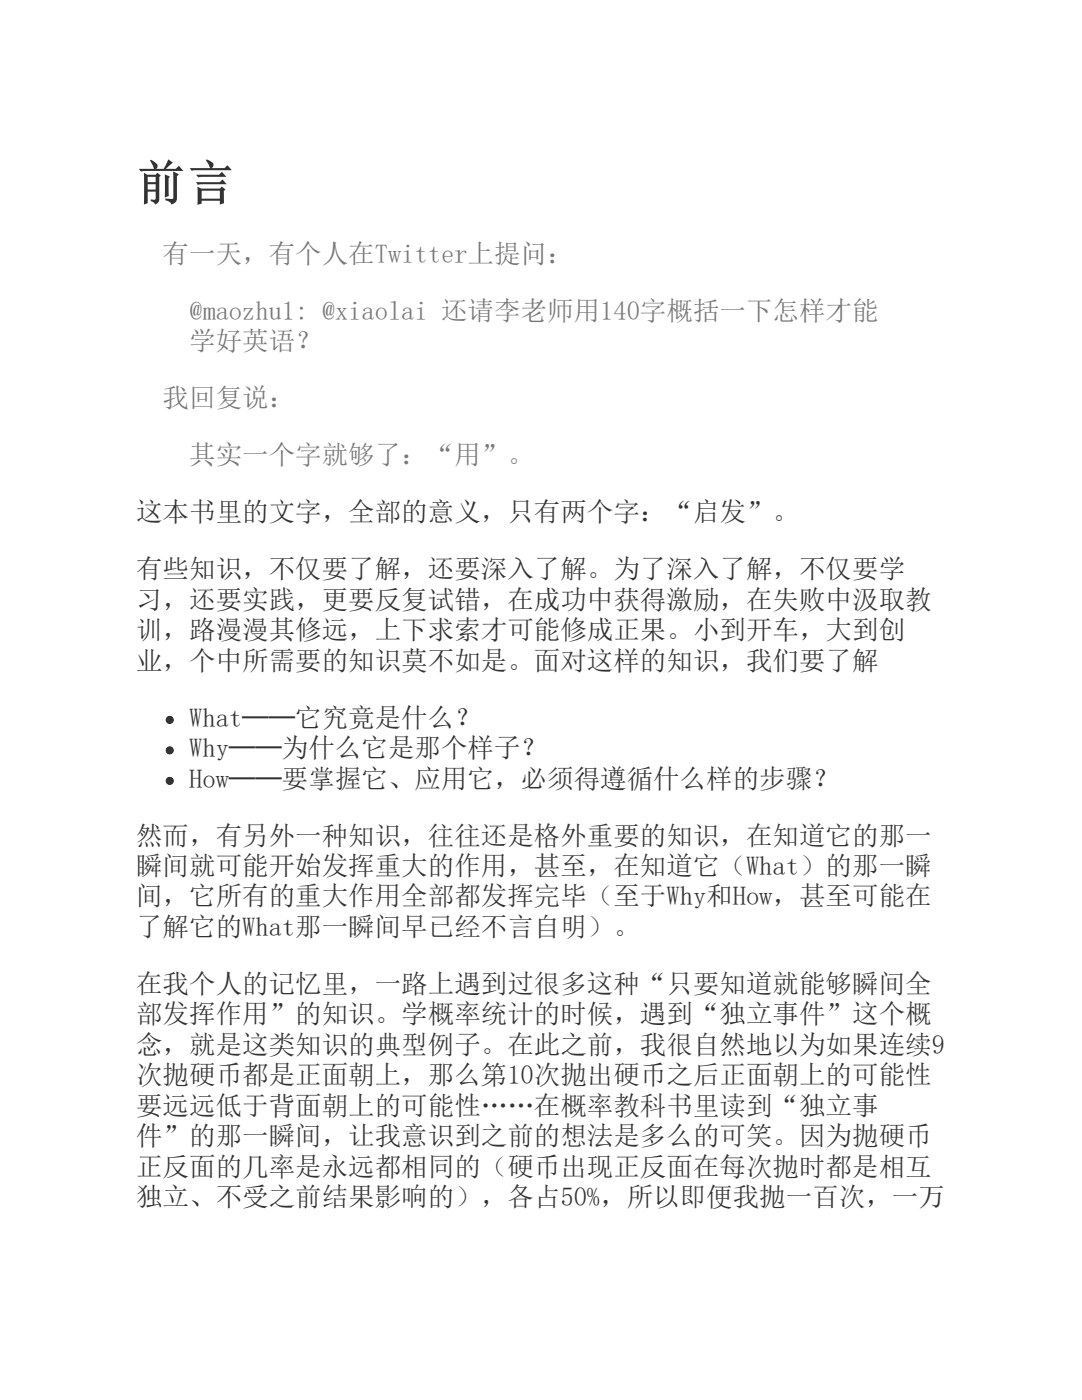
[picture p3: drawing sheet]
<svg xmlns="http://www.w3.org/2000/svg" width="216mm" height="279mm" viewBox="0 0 216 279" stroke-linecap="round" stroke-linejoin="round" font-family="sans-serif">
<defs><g id="words">
<text font-size="9.7" fill="#333" x="27.2" y="40">前言</text>
<g font-size="5.3" fill="#777">
<text x="32.5" y="52.4">有一天，有个人在Twitter上提问：</text>
<text x="37.7" y="63.8">@maozhu1: @xiaolai 还请李老师用140字概括一下怎样才能</text>
<text x="37.7" y="69.8">学好英语？</text>
<text x="32.5" y="81.2">我回复说：</text>
<text x="37.7" y="92.6">其实一个字就够了：“用”。</text>
</g>
<g font-size="5.3" fill="#333">
<text x="27.2" y="104">这本书里的文字，全部的意义，只有两个字：“启发”。</text>
<text x="27.2" y="115.4">有些知识，不仅要了解，还要深入了解。为了深入了解，不仅要学</text>
<text x="27.2" y="121.4">习，还要实践，更要反复试错，在成功中获得激励，在失败中汲取教</text>
<text x="27.2" y="127.5">训，路漫漫其修远，上下求索才可能修成正果。小到开车，大到创</text>
<text x="27.2" y="133.6">业，个中所需要的知识莫不如是。面对这样的知识，我们要了解</text>
<text x="37.7" y="145">What──它究竟是什么？</text>
<text x="37.7" y="151.1">Why──为什么它是那个样子？</text>
<text x="37.7" y="157.2">How──要掌握它、应用它，必须得遵循什么样的步骤？</text>
<text x="27.2" y="168.5">然而，有另外一种知识，往往还是格外重要的知识，在知道它的那一</text>
<text x="27.2" y="174.6">瞬间就可能开始发挥重大的作用，甚至，在知道它（What）的那一瞬</text>
<text x="27.2" y="180.7">间，它所有的重大作用全部都发挥完毕（至于Why和How，甚至可能在</text>
<text x="27.2" y="186.8">了解它的What那一瞬间早已经不言自明）。</text>
<text x="27.2" y="198.2">在我个人的记忆里，一路上遇到过很多这种“只要知道就能够瞬间全</text>
<text x="27.2" y="204.3">部发挥作用”的知识。学概率统计的时候，遇到“独立事件”这个概</text>
<text x="27.2" y="210.3">念，就是这类知识的典型例子。在此之前，我很自然地以为如果连续9</text>
<text x="27.2" y="216.4">次抛硬币都是正面朝上，那么第10次抛出硬币之后正面朝上的可能性</text>
<text x="27.2" y="222.5">要远远低于背面朝上的可能性……在概率教科书里读到“独立事</text>
<text x="27.2" y="228.6">件”的那一瞬间，让我意识到之前的想法是多么的可笑。因为抛硬币</text>
<text x="27.2" y="234.7">正反面的几率是永远都相同的（硬币出现正反面在每次抛时都是相互</text>
<text x="27.2" y="240.8">独立、不受之前结果影响的），各占50%，所以即便我抛一百次，一万</text>
</g>
</g></defs>
<g fill="#000">
<circle cx="33.9" cy="155.8" r=".79"/>
<circle cx="33.9" cy="143.7" r=".79"/>
<circle cx="33.9" cy="149.8" r=".79"/>
</g>
<use href="#words"/>
</svg>
